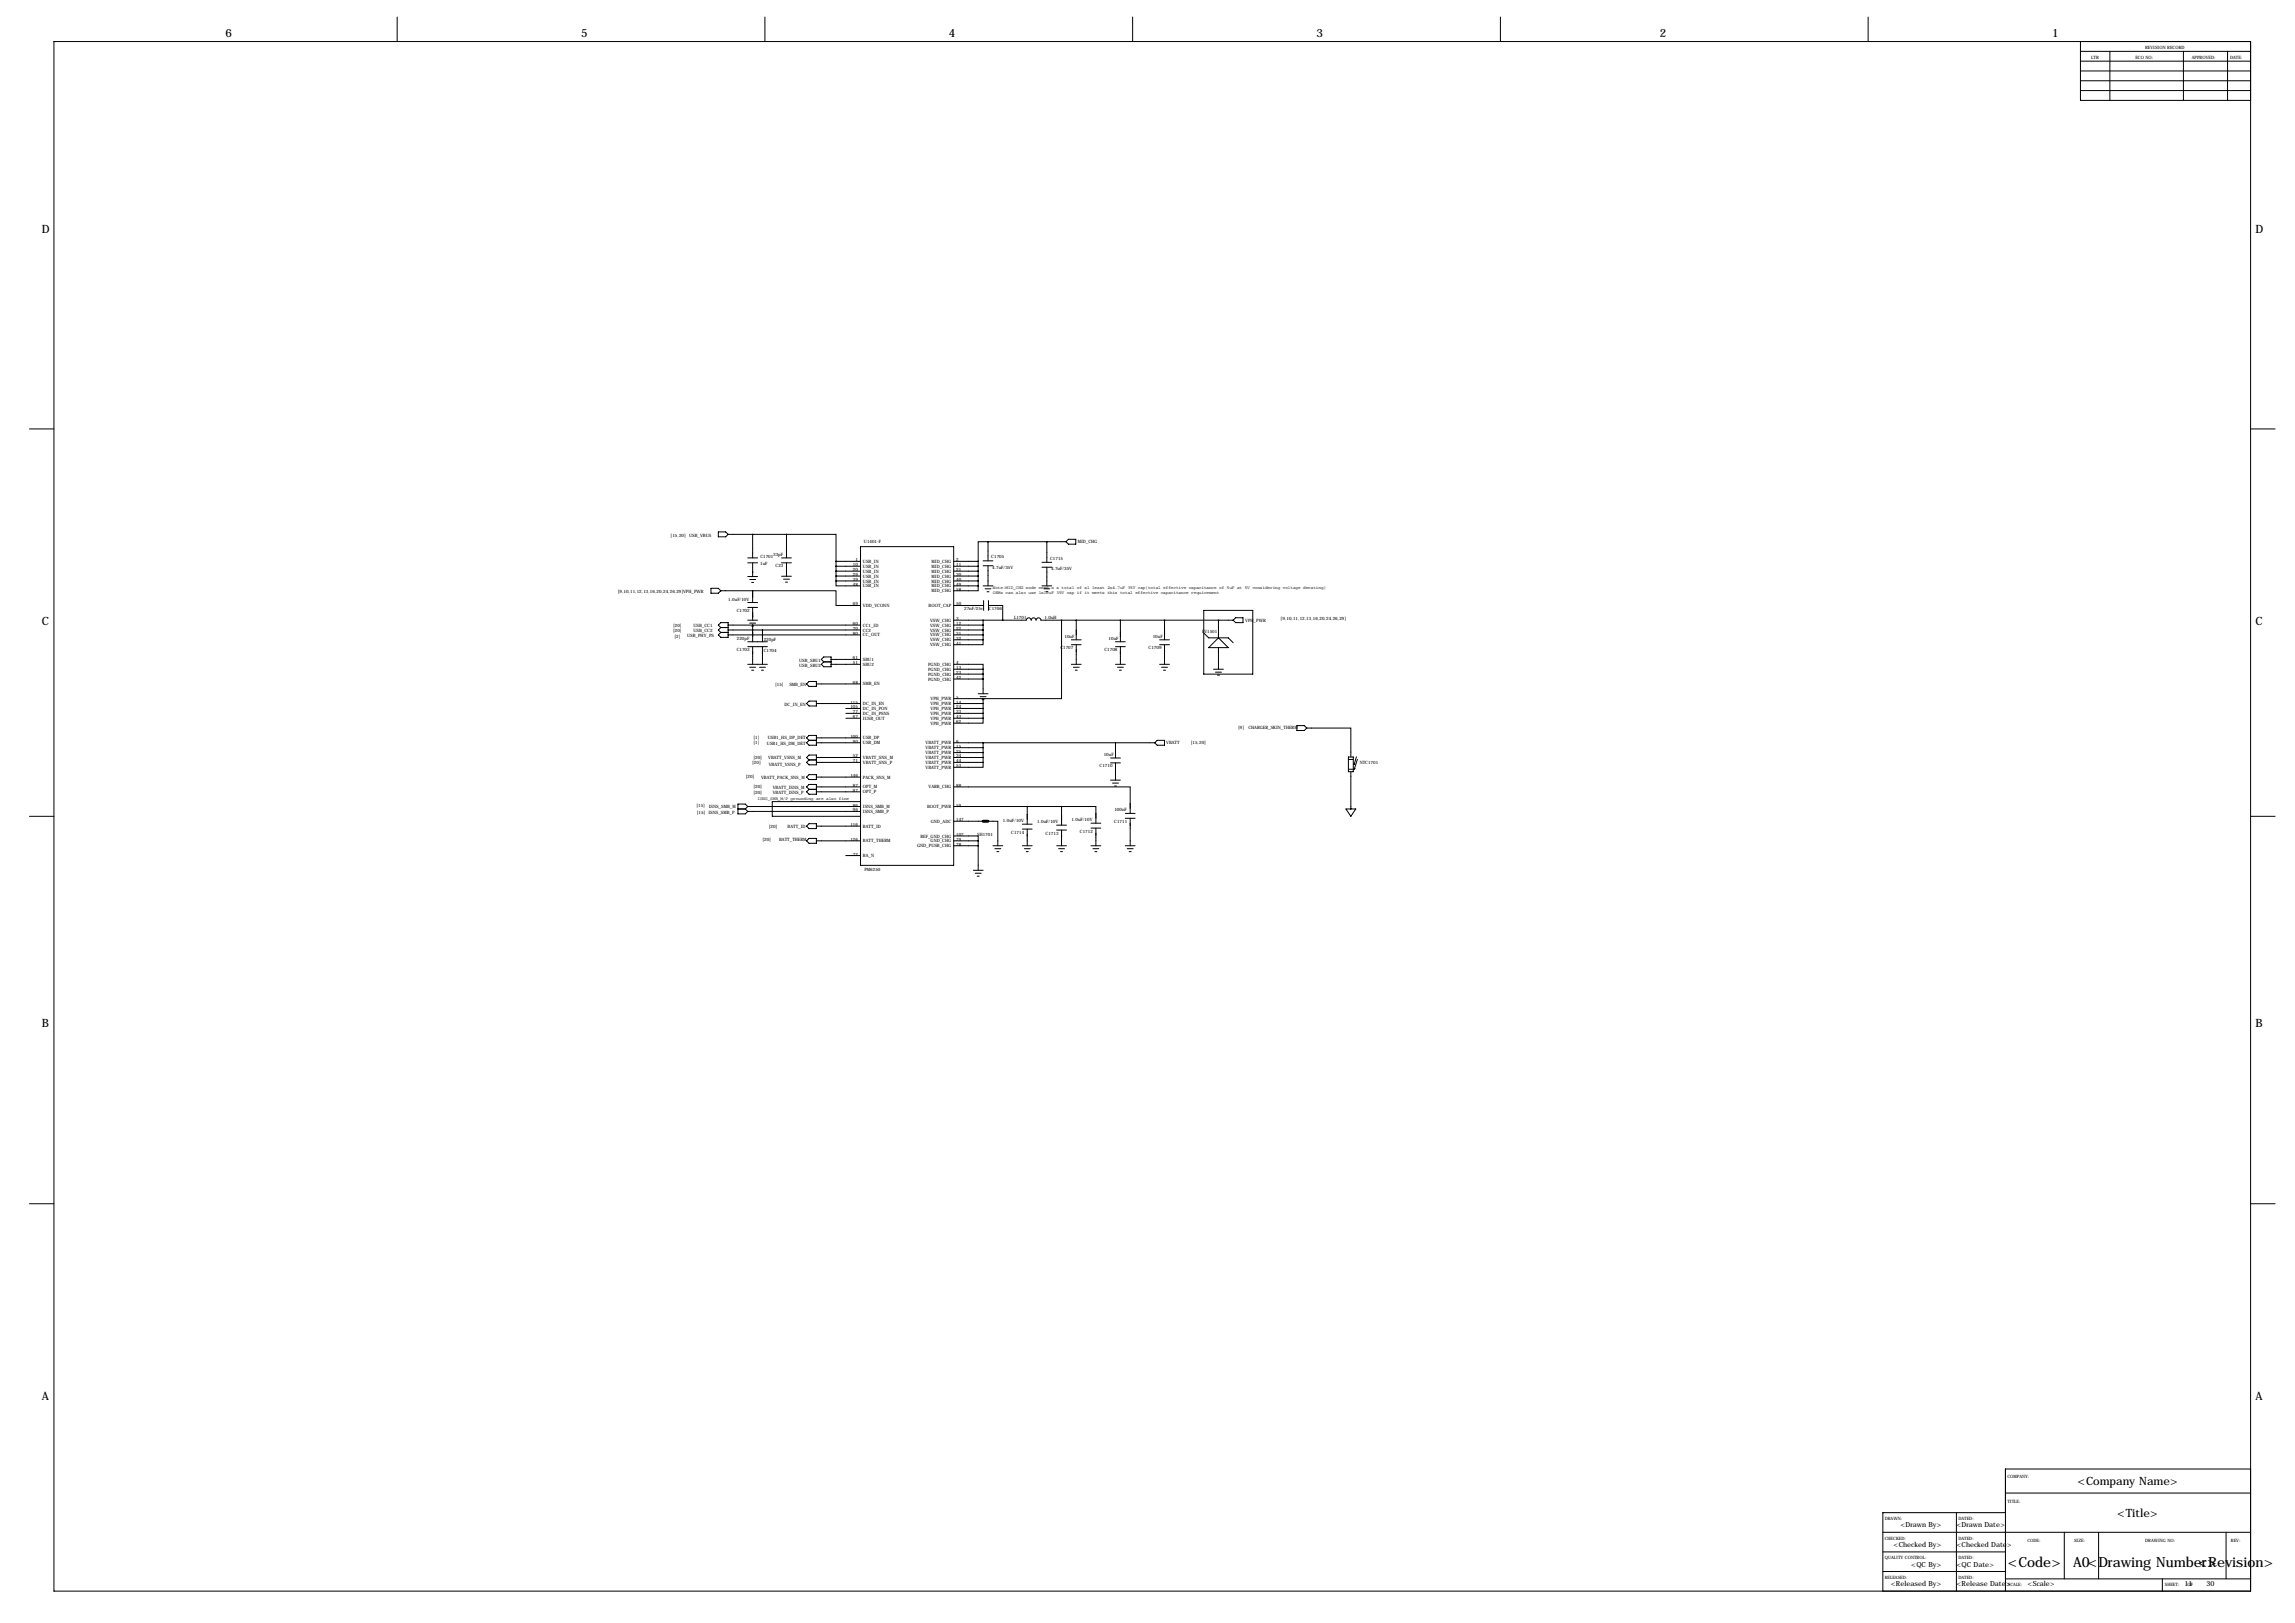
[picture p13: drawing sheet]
<svg xmlns="http://www.w3.org/2000/svg" width="1189mm" height="841mm" viewBox="0 0 1189 841" stroke-linecap="round" stroke-linejoin="round" font-family="sans-serif">
<defs><g id="words">
<g font-size="7.3">
<text x="1040" y="811">&lt;Code&gt;</text>
<text x="1074" y="811">A0&lt;Drawing Number&gt;</text>
<text x="1138" y="811">&lt;Revision&gt;</text>
</g>
<g font-size="5.9">
<text x="117" y="19">6</text>
<text x="301" y="19">5</text>
<text x="491" y="19">4</text>
<text x="682" y="19">3</text>
<text x="860" y="19">2</text>
<text x="1063" y="19">1</text>
<text x="22" y="121">D</text>
<text x="1168" y="121">D</text>
<text x="22" y="324">C</text>
<text x="1168" y="324">C</text>
<text x="22" y="532">B</text>
<text x="1168" y="532">B</text>
<text x="22" y="725">A</text>
<text x="1168" y="725">A</text>
<text x="1076" y="769">&lt;Company Name&gt;</text>
<text x="1097" y="786">&lt;Title&gt;</text>
</g>
<g font-size="3.6">
<text x="984" y="791">&lt;Drawn By&gt;</text>
<text x="1013" y="791">&lt;Drawn Date&gt;</text>
<text x="981" y="801">&lt;Checked By&gt;</text>
<text x="1013" y="801">&lt;Checked Date&gt;</text>
<text x="990" y="811">&lt;QC By&gt;</text>
<text x="1013" y="811">&lt;QC Date&gt;</text>
<text x="979" y="822">&lt;Released By&gt;</text>
<text x="1013" y="822">&lt;Release Date&gt;</text>
<text x="1050" y="822">&lt;Scale&gt;</text>
<text x="1132" y="822">11</text>
<text x="1143" y="822">30</text>
</g>
<g font-size="2.3">
<text x="1111" y="25">REVISION RECORD</text>
<text x="1083" y="30">LTR</text>
<text x="1106" y="30">ECO NO:</text>
<text x="1135" y="30">APPROVED:</text>
<text x="1155" y="30">DATE:</text>
<text x="347" y="278">[15,20]</text>
<text x="357" y="278">USB_VBUS</text>
<text x="448" y="281">U1401-F</text>
<text x="558" y="281">MID_CHG</text>
<text x="401" y="288">33pF</text>
<text x="394" y="293">1uF</text>
<text x="394" y="289">C1701</text>
<text x="402" y="294">C23</text>
<text x="442" y="293">10</text>
<text x="443" y="291">1</text>
<text x="447" y="292">USB_IN</text>
<text x="483" y="292">MID_CHG</text>
<text x="495" y="291">2</text>
<text x="495" y="293">11</text>
<text x="514" y="289">C1705</text>
<text x="544" y="290">C1715</text>
<text x="442" y="296">20</text>
<text x="442" y="298">29</text>
<text x="447" y="294">USB_IN</text>
<text x="447" y="297">USB_IN</text>
<text x="447" y="299">USB_IN</text>
<text x="483" y="294">MID_CHG</text>
<text x="483" y="297">MID_CHG</text>
<text x="483" y="299">MID_CHG</text>
<text x="495" y="296">21</text>
<text x="495" y="298">30</text>
<text x="514" y="295">4.7uF/35V</text>
<text x="544" y="295">4.7uF/35V</text>
<text x="442" y="301">39</text>
<text x="442" y="303">48</text>
<text x="447" y="302">USB_IN</text>
<text x="447" y="304">USB_IN</text>
<text x="483" y="302">MID_CHG</text>
<text x="483" y="304">MID_CHG</text>
<text x="495" y="301">40</text>
<text x="495" y="303">49</text>
<text x="495" y="306">58</text>
<text x="514" y="305">Note:MID_CHG node need s a total of al least 2x4.7uF 35V cap(total effective capacitance of 5uF at 5V considering voltage derating)</text>
<text x="320" y="307">[9,10,11,12,13,16,20,24,26,29]VPH_PWR</text>
<text x="377" y="311">1.0uF/10V</text>
<text x="483" y="307">MID_CHG</text>
<text x="514" y="308">OEMs can also use 1x10uF 35V cap if it meets this total effective capacitance requirement</text>
<text x="382" y="317">C1702</text>
<text x="442" y="314">69</text>
<text x="447" y="314">VDD_VCONN</text>
<text x="481" y="314">BOOT_CAP</text>
<text x="495" y="314">50</text>
<text x="499" y="316">27nF/25v</text>
<text x="512" y="316">C1706</text>
<text x="442" y="324">60</text>
<text x="482" y="322">VSW_CHG</text>
<text x="495" y="321">3</text>
<text x="495" y="324">12</text>
<text x="525" y="321">L1701</text>
<text x="541" y="320">1.0uH</text>
<text x="645" y="322">VPH_PWR</text>
<text x="663" y="321">[9,10,11,12,13,16,20,24,26,29]</text>
<text x="349" y="325">[20]</text>
<text x="349" y="327">[20]</text>
<text x="359" y="325">USB_CC1</text>
<text x="359" y="328">USB_CC2</text>
<text x="442" y="326">70</text>
<text x="442" y="329">80</text>
<text x="447" y="325">CC1_ID</text>
<text x="447" y="327">CC2</text>
<text x="447" y="330">CC_OUT</text>
<text x="482" y="325">VSW_CHG</text>
<text x="482" y="327">VSW_CHG</text>
<text x="482" y="330">VSW_CHG</text>
<text x="495" y="326">22</text>
<text x="495" y="329">31</text>
<text x="623" y="328">FV1501</text>
<text x="349" y="330">[2]</text>
<text x="356" y="330">USB_PHY_PS</text>
<text x="382" y="331">220pF</text>
<text x="396" y="332">220pF</text>
<text x="482" y="332">VSW_CHG</text>
<text x="482" y="335">VSW_CHG</text>
<text x="495" y="331">32</text>
<text x="495" y="334">41</text>
<text x="551" y="330">10uF</text>
<text x="574" y="331">10uF</text>
<text x="597" y="330">10uF</text>
<text x="382" y="337">C1703</text>
<text x="396" y="338">C1704</text>
<text x="442" y="342">61</text>
<text x="549" y="336">C1707</text>
<text x="572" y="337">C1708</text>
<text x="595" y="336">C1709</text>
<text x="414" y="343">USB_SBU1</text>
<text x="414" y="345">USB_SBU2</text>
<text x="442" y="344">51</text>
<text x="447" y="342">SBU1</text>
<text x="447" y="345">SBU2</text>
<text x="481" y="345">PGND_CHG</text>
<text x="481" y="347">PGND_CHG</text>
<text x="495" y="344">4</text>
<text x="495" y="347">13</text>
<text x="481" y="350">PGND_CHG</text>
<text x="481" y="353">PGND_CHG</text>
<text x="495" y="349">23</text>
<text x="495" y="352">42</text>
<text x="402" y="356">[15]</text>
<text x="409" y="356">SMB_EN</text>
<text x="442" y="354">68</text>
<text x="447" y="355">SMB_EN</text>
<text x="406" y="366">DC_IN_EN</text>
<text x="441" y="364">115</text>
<text x="447" y="365">DC_IN_EN</text>
<text x="482" y="363">VPH_PWR</text>
<text x="482" y="365">VPH_PWR</text>
<text x="495" y="364">14</text>
<text x="495" y="362">5</text>
<text x="441" y="367">105</text>
<text x="442" y="369">77</text>
<text x="447" y="368">DC_IN_PON</text>
<text x="447" y="370">DC_IN_PSNS</text>
<text x="482" y="368">VPH_PWR</text>
<text x="482" y="370">VPH_PWR</text>
<text x="495" y="367">24</text>
<text x="495" y="369">33</text>
<text x="442" y="372">67</text>
<text x="447" y="373">IUSB_OUT</text>
<text x="482" y="373">VPH_PWR</text>
<text x="482" y="375">VPH_PWR</text>
<text x="495" y="372">43</text>
<text x="495" y="375">62</text>
<text x="641" y="377">[9]</text>
<text x="647" y="377">CHARGER_SKIN_THERM</text>
<text x="390" y="383">[1]</text>
<text x="398" y="383">USB1_HS_DP_DET</text>
<text x="441" y="382">100</text>
<text x="447" y="383">USB_DP</text>
<text x="390" y="385">[1]</text>
<text x="397" y="386">USB1_HS_DM_DET</text>
<text x="442" y="385">90</text>
<text x="447" y="386">USB_DM</text>
<text x="479" y="386">VBATT_PWR</text>
<text x="479" y="388">VBATT_PWR</text>
<text x="495" y="385">6</text>
<text x="495" y="387">15</text>
<text x="495" y="390">25</text>
<text x="604" y="385">VBATT</text>
<text x="617" y="385">[15,20]</text>
<text x="390" y="396">[20]</text>
<text x="390" y="393">[20]</text>
<text x="398" y="393">VBATT_VSNS_M</text>
<text x="442" y="392">52</text>
<text x="442" y="395">71</text>
<text x="447" y="393">VBATT_SNS_M</text>
<text x="447" y="396">VBATT_SNS_P</text>
<text x="479" y="391">VBATT_PWR</text>
<text x="479" y="393">VBATT_PWR</text>
<text x="479" y="396">VBATT_PWR</text>
<text x="495" y="392">34</text>
<text x="495" y="395">44</text>
<text x="572" y="392">10uF</text>
<text x="704" y="396">NTC1701</text>
<text x="398" y="397">VBATT_VSNS_P</text>
<text x="479" y="398">VBATT_PWR</text>
<text x="495" y="397">53</text>
<text x="570" y="398">C1710</text>
<text x="386" y="403">[20]</text>
<text x="394" y="404">VBATT_PACK_SNS_M</text>
<text x="441" y="403">146</text>
<text x="442" y="408">87</text>
<text x="447" y="403">PACK_SNS_M</text>
<text x="495" y="408">88</text>
<text x="390" y="408">[20]</text>
<text x="390" y="411">[20]</text>
<text x="400" y="408">VBATT_ISNS_M</text>
<text x="400" y="411">VBATT_ISNS_P</text>
<text x="442" y="410">97</text>
<text x="447" y="408">OPT_M</text>
<text x="447" y="411">OPT_P</text>
<text x="481" y="408">VARB_CHG</text>
<text x="361" y="418">[15]</text>
<text x="367" y="418">ISNS_SMB_M</text>
<text x="392" y="414">ISNS_SMB_M/P grounding are also fine</text>
<text x="442" y="418">86</text>
<text x="447" y="419">ISNS_SMB_M</text>
<text x="480" y="419">BOOT_PWR</text>
<text x="495" y="418">59</text>
<text x="361" y="421">[15]</text>
<text x="367" y="422">ISNS_SMB_P</text>
<text x="442" y="420">96</text>
<text x="447" y="421">ISNS_SMB_P</text>
<text x="495" y="425">147</text>
<text x="519" y="426">1.0uF/10V</text>
<text x="555" y="425">1.0uF/10V</text>
<text x="577" y="420">100nF</text>
<text x="398" y="429">[20]</text>
<text x="408" y="429">BATT_ID</text>
<text x="441" y="428">116</text>
<text x="447" y="429">BATT_ID</text>
<text x="482" y="426">GND_ADC</text>
<text x="524" y="432">C1714</text>
<text x="537" y="426">1.0uF/10V</text>
<text x="559" y="431">C1712</text>
<text x="577" y="426">C1711</text>
<text x="395" y="435">[20]</text>
<text x="404" y="436">BATT_THERM</text>
<text x="441" y="436">126</text>
<text x="447" y="436">BATT_THERM</text>
<text x="477" y="434">REF_GND_CHG</text>
<text x="482" y="436">GND_CHG</text>
<text x="495" y="433">107</text>
<text x="495" y="436">79</text>
<text x="506" y="433">SH1701</text>
<text x="542" y="432">C1713</text>
<text x="442" y="443">72</text>
<text x="447" y="444">BA_N</text>
<text x="475" y="439">GND_PUSB_CHG</text>
<text x="495" y="438">78</text>
<text x="448" y="451">PM6250</text>
<text x="1040" y="766">COMPANY:</text>
<text x="1040" y="778">TITLE:</text>
<text x="976" y="787">DRAWN:</text>
<text x="1014" y="787">DATED:</text>
<text x="976" y="797">CHECKED:</text>
<text x="1014" y="797">DATED:</text>
<text x="1050" y="799">CODE:</text>
<text x="1074" y="799">SIZE:</text>
<text x="1111" y="799">DRAWING NO:</text>
<text x="1156" y="799">REV:</text>
<text x="976" y="808">QUALITY CONTROL:</text>
<text x="1014" y="808">DATED:</text>
<text x="976" y="818">RELEASED:</text>
<text x="1014" y="818">DATED:</text>
<text x="1040" y="822">SCALE:</text>
<text x="1121" y="822">SHEET:</text>
<text x="1133" y="822">OF</text>
</g>
</g></defs>
<g fill="none" stroke="#000" stroke-width=".52">
<path d="M206 9v13M396 9v13M587 9v13M777 9v13M968 9v13M28 22h1138v802h-1138zM1078 22v30h88M1078 37h88M1078 27h88M1078 32h88M1093 27v25M1131 27v25"/>
<path d="M1154 27v25M1078 42h88M1078 47h88M15 222h13M1166 222h13M372 276h4l1 1-1 1h-4zM377 277h30M390 277v12M407 277h26v14M407 277v12M387 292h5M387 289h5"/>
<path d="M387 299h5M390 292v7M405 298h5M405 292h5M405 289h5M407 292v6M433 291h13M433 293h13M433 296h13M433 298h13M433 291v10M446 283h48v165h-48z"/>
<path d="M494 291h13M494 293h13M494 296h13M494 298h13M507 291v12M509 291h5M509 293h5M512 281h-5v10M512 281v10M512 293v10M512 281h40M540 291h5"/>
<path d="M540 294h5M542 281v10M542 294v9M552 281l1-2h4v3h-4zM368 305h4l1 1-1 1h-4zM373 306h17M387 315h5M387 312h5M388 300h3M389 302h1M390 306h43v8h13M390 306v6"/>
<path d="M390 315v6M406 300h3M407 302h1M433 301v2h13M433 301h13M494 314h16M494 301h13M494 303h13M507 303v3h-13M509 303h5M510 311v5M510 305h3"/>
<path d="M511 307h1M512 314h7v7M512 311v5M540 303h5M541 305h3M542 307h1M624 316h25v33h-25zM640 320h4v3h-4l-1-2zM373 325l-1-1 1-1h4v7h-4l-1-1 1-1M373 325h4M373 325l-1 1 1 2M373 328h4"/>
<path d="M377 324h69M377 326h69M377 329h69M387 321h5M387 335h11M387 332h11M388 323h3M389 324h1M390 324v8M390 335v9M395 326v6M395 335v9"/>
<path d="M494 321h38a1.3 1.3 0 0 1 1-1 1.3 1.3 0 0 1 1 1 1.3 1.3 0 0 1 1-1 1.3 1.3 0 0 1 2 1 1.3 1.3 0 0 1 1-1 1.3 1.3 0 0 1 1 1h100M494 324h15M494 326h15M494 329h15M494 331h15M509 331v3h-15M509 321v10M550 321v41h-41M555 331h5M555 334h5M558 321v10M558 334v10"/>
<path d="M578 335h5M578 332h5M580 321v11M580 335v9M601 331h5M601 334h5M603 321v10M603 334v10M624 328l2 2h10l3 3M631 330l5 5h-10zM631 321v9M631 335v12"/>
<path d="M387 344h11M388 346h3M389 347h1M393 346h3M394 347h1M418 354l1-1h4v3h-4zM423 354h23M425 342l2-2h4v5h-4l-2-1 2-1zM427 343h4M431 342h15M431 344h15M494 344h15v3"/>
<path d="M494 349h15M494 347h15M494 352h15M507 359h5M509 347v12M555 344h5M556 346h3M557 347h1M578 344h5M579 346h3M580 347h1M601 344h5"/>
<path d="M602 346h3M603 347h1M629 347h5M630 348h3M631 350h1M418 364l1-1h4v3h-4zM423 364h23M438 367h8M438 369h8M438 372h8M494 364h15M494 367h15"/>
<path d="M494 369h15M494 372h15M494 362h15M508 361h3M509 362h1M509 372v3h-15M509 362v10M672 376h4l1 1-1 1h-4zM677 377h23v15M418 382l1-1h4v5h-4l-1-1 1-2zM418 392l1-1h4v5h-4l-1-1 1-1zM419 383h4"/>
<path d="M419 394h4M423 382h23M423 385h23M423 392h23M423 395h23M494 385h104M494 392h15M494 395h15M494 387h15M494 390h15M509 395v2h-15M509 385v10"/>
<path d="M575 395h5M575 393h5M578 385v8M578 395v9M598 385l1-2h4v3h-4zM698 392h3v8h-3zM698 393h3M698 398h3M700 400v19M701 396h.1M701 398v1M702 396h-1"/>
<path d="M702 398l-1 1M703 392l-2 4M703 393l-2 6M382 419h4M386 419l1 1M387 418h59M387 418l-1-2h-4v6h4l1-2M387 418l-1 1M418 403l1-2h4v3h-4zM418 408l1-2h4v5h-4l-1-1 1-1zM419 409h4M423 403h23"/>
<path d="M423 408h23M423 410h23M446 415h-46v8h46M494 408h91v13M494 418h56M532 418v9M550 418h18v8M550 418v9M575 404h5M576 406h3M577 407h1M697 419h5l-2 4z"/>
<path d="M15 423h13M387 420h59M418 428l1-1h4v2h-4zM418 436l1-2h4v3h-4zM423 428h23M423 436h23M494 433h13v3M494 436h13M494 425h15M494 438h13M507 436v15M512 425h5v13"/>
<path d="M514 438h5M515 440h3M530 438h5M530 429h5M530 427h5M531 440h3M532 429v9M547 438h5M547 430h5M547 427h5M548 440h3M550 430v8"/>
<path d="M565 438h5M565 429h5M565 426h5M566 440h3M568 429v9M583 438h5M583 424h5M583 421h5M584 440h3M585 424v14M1166 423h13M438 443h8"/>
<path d="M504 451h5M505 452h3M506 454h1M516 441h1M532 441h1M549 441h1M567 441h1M585 441h1M15 623h13M1166 623h13M1039 773h127M1166 761h-127v63"/>
<path d="M975 794h191M1013 784v40M1039 784h-64v40M1069 794v24M1087 794v24M1153 794v24M975 804h64M975 814h64M1039 818h127M1120 818v6"/>
</g>
<path d="M509 425h3" fill="none" stroke="#000" stroke-width="1.5"/>
<use href="#words"/>
</svg>
